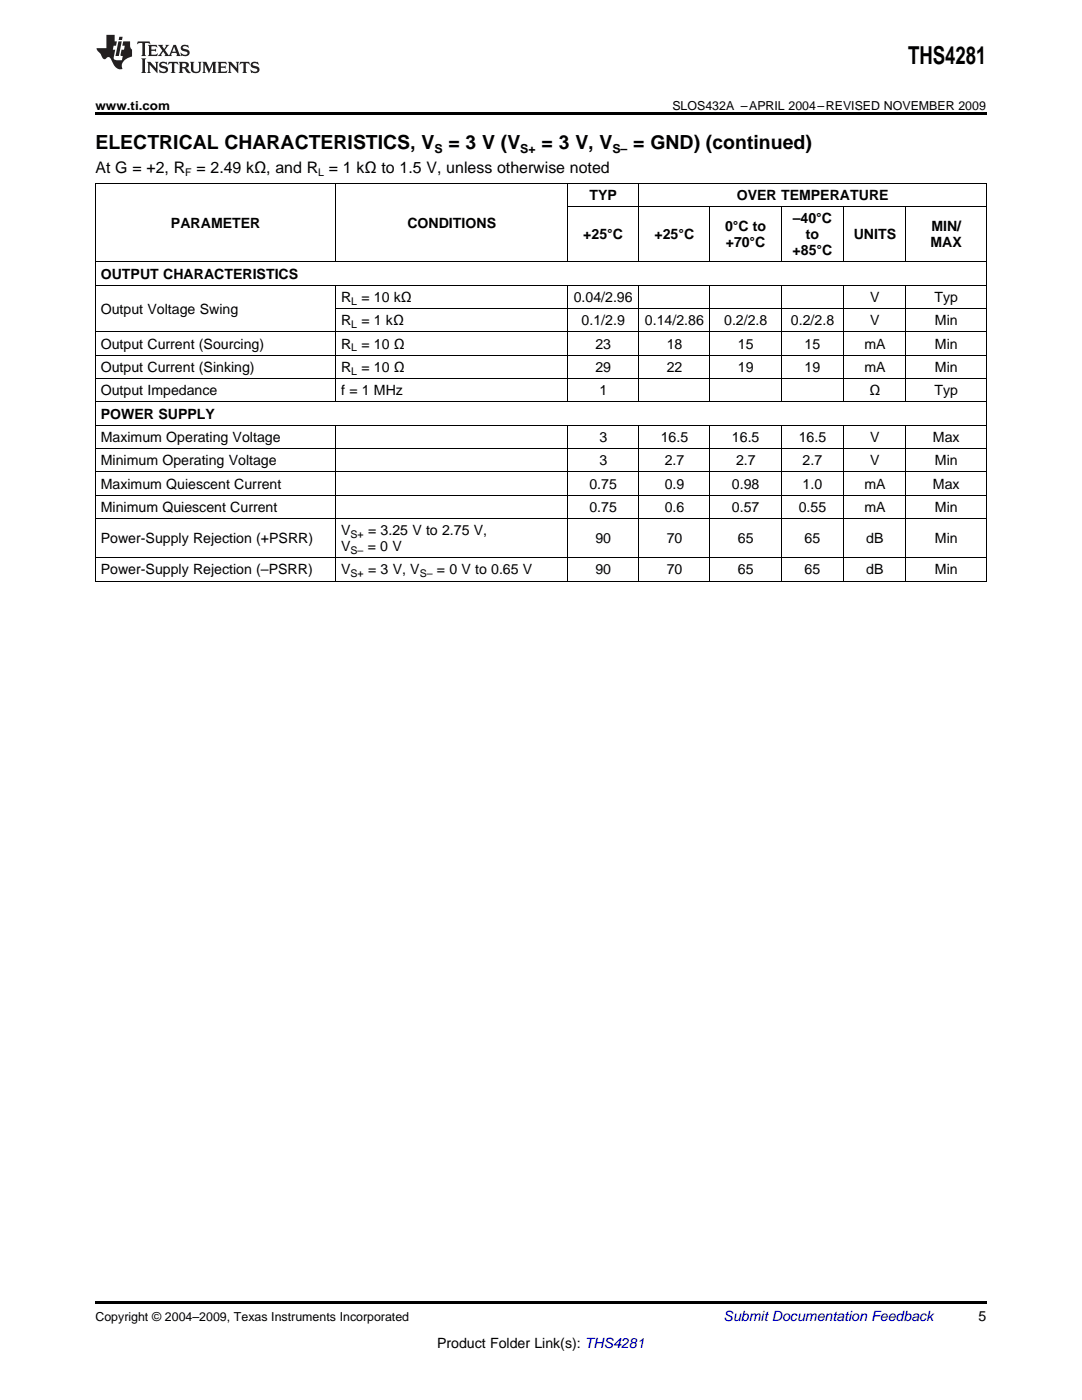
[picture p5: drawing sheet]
<svg xmlns="http://www.w3.org/2000/svg" width="216mm" height="279mm" viewBox="0 0 216 279" stroke-linecap="round" stroke-linejoin="round" font-family="sans-serif">
<defs><g id="words">
<text font-size="4.9" x="181.2" y="12.8">THS4281</text>
<g font-size="3.9">
<text x="19" y="29.7">ELECTRICAL CHARACTERISTICS, V</text>
<text x="89.5" y="29.7">= 3 V (V</text>
<text x="108.1" y="29.7">= 3 V, V</text>
<text x="126.4" y="29.7">= GND) (continued)</text>
</g>
<text font-size="3.2" x="19" y="34.4">At G = +2, R = 2.49 kΩ, and R = 1 kΩ to 1.5 V, unless otherwise noted</text>
<g font-size="2.8">
<text x="117.6" y="39.9">TYP</text>
<text x="147" y="39.9">OVER TEMPERATURE</text>
<text x="34.1" y="45.4">PARAMETER</text>
<text x="81.3" y="45.4">CONDITIONS</text>
<text x="116.4" y="47.8">+25°C</text>
<text x="130.6" y="47.8">+25°C</text>
<text x="144.7" y="46.2">0°C to</text>
<text x="158.2" y="44.6">–40°C</text>
<text x="160.8" y="47.8">to</text>
<text x="170.4" y="47.8">UNITS</text>
<text x="185.8" y="46.2">MIN/</text>
<text x="144.8" y="49.4">+70°C</text>
<text x="158.2" y="50.9">+85°C</text>
<text x="185.7" y="49.4">MAX</text>
<text x="20.1" y="55.6">OUTPUT CHARACTERISTICS</text>
<text x="20.1" y="62.6">Output Voltage Swing</text>
<text x="68.1" y="60.3">R</text>
<text x="68.1" y="64.9">R</text>
<text x="72.1" y="60.3">= 10 kΩ</text>
<text x="72.1" y="64.9">= 1 kΩ</text>
<text x="114.5" y="60.3">0.04/2.96</text>
<text x="116.1" y="64.9">0.1/2.9</text>
<text x="128.7" y="64.9">0.14/2.86</text>
<text x="144.5" y="64.9">0.2/2.8</text>
<text x="157.8" y="64.9">0.2/2.8</text>
<text x="173.6" y="60.3">V</text>
<text x="173.6" y="64.9">V</text>
<text x="186.5" y="60.3">Typ</text>
<text x="186.5" y="64.9">Min</text>
<text x="20.1" y="69.6">Output Current (Sourcing)</text>
<text x="68.1" y="69.6">R</text>
<text x="72.1" y="69.6">= 10 Ω</text>
<text x="118.8" y="69.6">23</text>
<text x="133" y="69.6">18</text>
<text x="147.2" y="69.6">15</text>
<text x="160.5" y="69.6">15</text>
<text x="172.5" y="69.6">mA</text>
<text x="186.5" y="69.6">Min</text>
<text x="20.1" y="74.2">Output Current (Sinking)</text>
<text x="68.1" y="74.2">R</text>
<text x="72.1" y="74.2">= 10 Ω</text>
<text x="118.8" y="74.2">29</text>
<text x="133" y="74.2">22</text>
<text x="147.2" y="74.2">19</text>
<text x="160.5" y="74.2">19</text>
<text x="172.5" y="74.2">mA</text>
<text x="186.5" y="74.2">Min</text>
<text x="20.1" y="78.9">Output Impedance</text>
<text x="20.1" y="83.5">POWER SUPPLY</text>
<text x="68.1" y="78.9">f = 1 MHz</text>
<text x="119.6" y="78.9">1</text>
<text x="173.5" y="78.9">Ω</text>
<text x="186.5" y="78.9">Typ</text>
<text x="20.1" y="88.2">Maximum Operating Voltage</text>
<text x="119.6" y="88.2">3</text>
<text x="131.8" y="88.2">16.5</text>
<text x="146" y="88.2">16.5</text>
<text x="159.4" y="88.2">16.5</text>
<text x="173.6" y="88.2">V</text>
<text x="186.2" y="88.2">Max</text>
<text x="20.1" y="92.9">Minimum Operating Voltage</text>
<text x="119.6" y="92.9">3</text>
<text x="132.6" y="92.9">2.7</text>
<text x="146.9" y="92.9">2.7</text>
<text x="160.2" y="92.9">2.7</text>
<text x="173.6" y="92.9">V</text>
<text x="186.5" y="92.9">Min</text>
<text x="20.1" y="97.5">Maximum Quiescent Current</text>
<text x="117.6" y="97.5">0.75</text>
<text x="132.6" y="97.5">0.9</text>
<text x="146" y="97.5">0.98</text>
<text x="160.2" y="97.5">1.0</text>
<text x="172.5" y="97.5">mA</text>
<text x="186.2" y="97.5">Max</text>
<text x="20.1" y="102.2">Minimum Quiescent Current</text>
<text x="68.1" y="106.8">V</text>
<text x="73.4" y="106.8">= 3.25 V to 2.75 V,</text>
<text x="117.6" y="102.2">0.75</text>
<text x="132.6" y="102.2">0.6</text>
<text x="146" y="102.2">0.57</text>
<text x="159.4" y="102.2">0.55</text>
<text x="172.5" y="102.2">mA</text>
<text x="186.5" y="102.2">Min</text>
<text x="20.1" y="108.4">Power-Supply Rejection (+PSRR)</text>
<text x="68.1" y="110">V</text>
<text x="73.4" y="110">= 0 V</text>
<text x="118.8" y="108.4">90</text>
<text x="133" y="108.4">70</text>
<text x="147.2" y="108.4">65</text>
<text x="160.5" y="108.4">65</text>
<text x="172.9" y="108.4">dB</text>
<text x="186.5" y="108.4">Min</text>
<text x="20.1" y="114.7">Power-Supply Rejection (–PSRR)</text>
<text x="68.1" y="114.7">V</text>
<text x="73.4" y="114.7">= 3 V, V</text>
<text x="87.2" y="114.7">= 0 V to 0.65 V</text>
<text x="118.8" y="114.7">90</text>
<text x="133" y="114.7">70</text>
<text x="147.2" y="114.7">65</text>
<text x="160.5" y="114.7">65</text>
<text x="172.9" y="114.7">dB</text>
<text x="186.5" y="114.7">Min</text>
<text x="195.3" y="263.6">5</text>
<text x="87.2" y="269">Product Folder Link(s): THS4281</text>
</g>
<text font-size="2.8" fill="#0000c8" x="144.4" y="263.6">Submit Documentation Feedback</text>
<g font-size="2.5">
<text x="19" y="21.9">www.ti.com</text>
<text x="134.2" y="21.9">SLOS432A –APRIL 2004–REVISED NOVEMBER 2009</text>
<text x="86.7" y="30.5">S</text>
<text x="103.8" y="30.5">S+</text>
<text x="122.2" y="30.5">S–</text>
<text x="19" y="263.6">Copyright © 2004–2009, Texas Instruments Incorporated</text>
</g>
<g font-size="2.1">
<text x="37" y="35.1">F</text>
<text x="63.5" y="35.1">L</text>
<text x="70.1" y="60.8">L</text>
<text x="70.1" y="65.5">L</text>
<text x="70.1" y="70.1">L</text>
<text x="70.1" y="74.8">L</text>
<text x="70" y="107.4">S+</text>
<text x="70" y="110.6">S–</text>
<text x="70" y="115.2">S+</text>
<text x="83.7" y="115.2">S–</text>
</g>
</g></defs>
<g fill="#231f20">
<path d="M27.5 8.3l-.1 .5 .4-.2h.6v.1v2.1l-.2 .4h1l-.3-.4v-2.1l.1-.1h.5l.5 .2-.2-.5zM29.5 9l.2 .3v1.5l-.2 .4h1.8l.2-.6a1.04 1.04 0 0 1-1.3 .2v-.7h.6l.3 .2v-.6l-.3 .2h-.6v-.6l.8-.1 .4 .3-.2-.5zM31.5 9l.9 1.1-.9 1.1h.8l-.2-.2 .5-.7 .4 .7-.2 .2h1.5l-.1-.2 .1-.4h.9l.1 .4-.2 .2h1l-.3-.3-.7-1.9h-.5l-.9 2-.8-1 .9-1h-.8l.1 .3-.3 .5-.4-.6 .2-.2zM34.7 9.3l.4 1h-.7zM36.3 9.1a.63 .63 0 0 0-.2 .7 .63 .63 0 0 0 .6 .4l.6 .2 .1 .2a.75 .75 0 0 1-.7 .4 .75 .75 0 0 1-.6-.5l.1 .7 .1-.1a1.11 1.11 0 0 0 1.5-.6 1.13 1.13 0 0 0-1.2-.8l-.1-.4a1.04 1.04 0 0 1 1.2 .2l-.2-.5-.1 .1-.5-.2zM28.2 11.7l.2 .3v2.2l-.2 .4h1l-.3-.4v-2.2l.3-.3zM29.3 12.3l.3 .4v1.5l-.3 .4h.8l-.2-.4v-1.3l1.5 1.7v-1.9l.2-.4h-.7l.2 .4v.9l-1.1-1.3zM32 12.5a.62 .62 0 0 0-.2 .7 .62 .62 0 0 0 .6 .4l.6 .1 .1 .3a.76 .76 0 0 1-.7 .3 .76 .76 0 0 1-.6-.4l.1 .7 .1-.1a1.11 1.11 0 0 0 1.5-.6 1.13 1.13 0 0 0-1.2-.8l-.1-.4a1.04 1.04 0 0 1 1.2 .2l-.2-.6-.1 .1-.5-.1zM33.7 12.3l-.2 .7a.61 .61 0 0 1 .8-.4v1.6l-.2 .4h.9l-.2-.4v-1.6a.63 .63 0 0 1 .8 .4l-.2-.7zM35.6 12.3l.3 .4v1.5l-.3 .4h1l-.2-.2v-.8l.5 .2a.76 .76 0 0 0 1.2 .7l-1-1a.58 .58 0 0 0 .6-.5 .58 .58 0 0 0-.5-.6zM36.4 12.7l.1-.1a.45 .45 0 0 1 .5 .1 .45 .45 0 0 1 .1 .5l-.7 .2zM37.9 12.3l.2 .2a2.17 2.17 0 0 0 .3 1.9 .99 .99 0 0 0 1.6-.6v-1.1l.2-.4h-.7l.2 .2a1.92 1.92 0 0 1-.2 1.8 .6 .6 0 0 1-.9-.5v-1.1l.2-.4zM40.4 12.3l.2 .4v1.5l-.2 .4h.7l-.2-.4v-1.4l.8 1.8 .8-1.8v1.4l-.2 .4h.9l-.2-.4v-1.5l.2-.4h-.8l-.6 1.5-.6-1.5zM43.4 12.3l.2 .4v1.5l-.2 .4h1.8l.2-.6a1.04 1.04 0 0 1-1.3 .2v-.7h.5l.4 .2v-.6l-.4 .2h-.5v-.7h.8l.3 .3-.1-.6zM45.5 12.3l.2 .4v1.5l-.2 .4h.7l-.2-.4v-1.3l1.5 1.7v-1.9l.2-.4h-.7l.2 .4v.9l-1.1-1.3zM47.9 12.3l-.1 .7a.61 .61 0 0 1 .8-.4v1.6l-.3 .4h1l-.3-.4 .1-1.6a.63 .63 0 0 1 .7 .4l-.1-.7zM50.2 12.5a.62 .62 0 0 0-.2 .7 .62 .62 0 0 0 .6 .4l.6 .1 .2 .3a.76 .76 0 0 1-.8 .3 .76 .76 0 0 1-.6-.4l.1 .7 .2-.1a1.11 1.11 0 0 0 1.5-.6 1.13 1.13 0 0 0-1.3-.8l-.1-.4a1.04 1.04 0 0 1 1.2 .2l-.1-.6-.2 .1-.5-.1z"/>
<path d="M21.2 7v2.6h-1.9l.1 .4 .7 .9a.91 .91 0 0 0 1 .9 .56 .56 0 0 1 .5-.4 .56 .56 0 0 1 .5 .3l.4 .8a1.53 1.53 0 0 0 1.9 1.2 1.54 1.54 0 0 1 1-2.1l.9-.3v-1.4a1.52 1.52 0 0 1-.3-1.6h-1.4l-.2 .8h.5l-.2 .8h-.4l-.2 1v.2l.4 .1-.2 .8a1.93 1.93 0 0 1-1.6-.2l.3-1.9h-.5l.2-.8h.4l.2-.8h-.4v-1.3zM23.6 8.3l-.6 2.9h.7l.6-2.9zM23.8 7.3l-.1 .7h.6l.2-.7z"/>
</g>
<path d="M19 22.5h177.8v.5h-177.8zM19 259.7h177.8v.5h-177.8z" fill="#000"/>
<g fill="none" stroke="#000" stroke-width=".2">
<path d="M19 36.6h177.8M19.1 36.5v79.4M67 36.5v15.7M113.2 36.5v15.7M127.4 36.5v15.7M196.8 36.5v79.4M19 56.9h177.8M19 52.3h177.8M67 56.9v23.3M113.2 56.9v23.3M113.3 41.3h83.5M127.4 56.9v23.3"/>
<path d="M141.7 41.2v11M141.7 56.9v23.3M155.9 41.2v11M155.9 56.9v23.3M168.3 41.2v11M168.3 56.9v23.3M180.8 41.2v11M180.8 56.9v23.3M19 75.5h177.8M19 70.9h177.8M19 66.2h177.8M67 61.6h129.8"/>
<path d="M19 98.8h177.8M19 94.2h177.8M19 89.5h177.8M19 84.9h177.8M19 80.2h177.8M67 84.8v31.1M113.2 84.8v31.1M127.4 84.8v31.1M141.7 84.8v31.1M155.9 84.8v31.1M168.3 84.8v31.1M180.8 84.8v31.1"/>
<path d="M19 116h177.8M19 111.3h177.8M19 103.5h177.8"/>
</g>
<use href="#words"/>
</svg>
